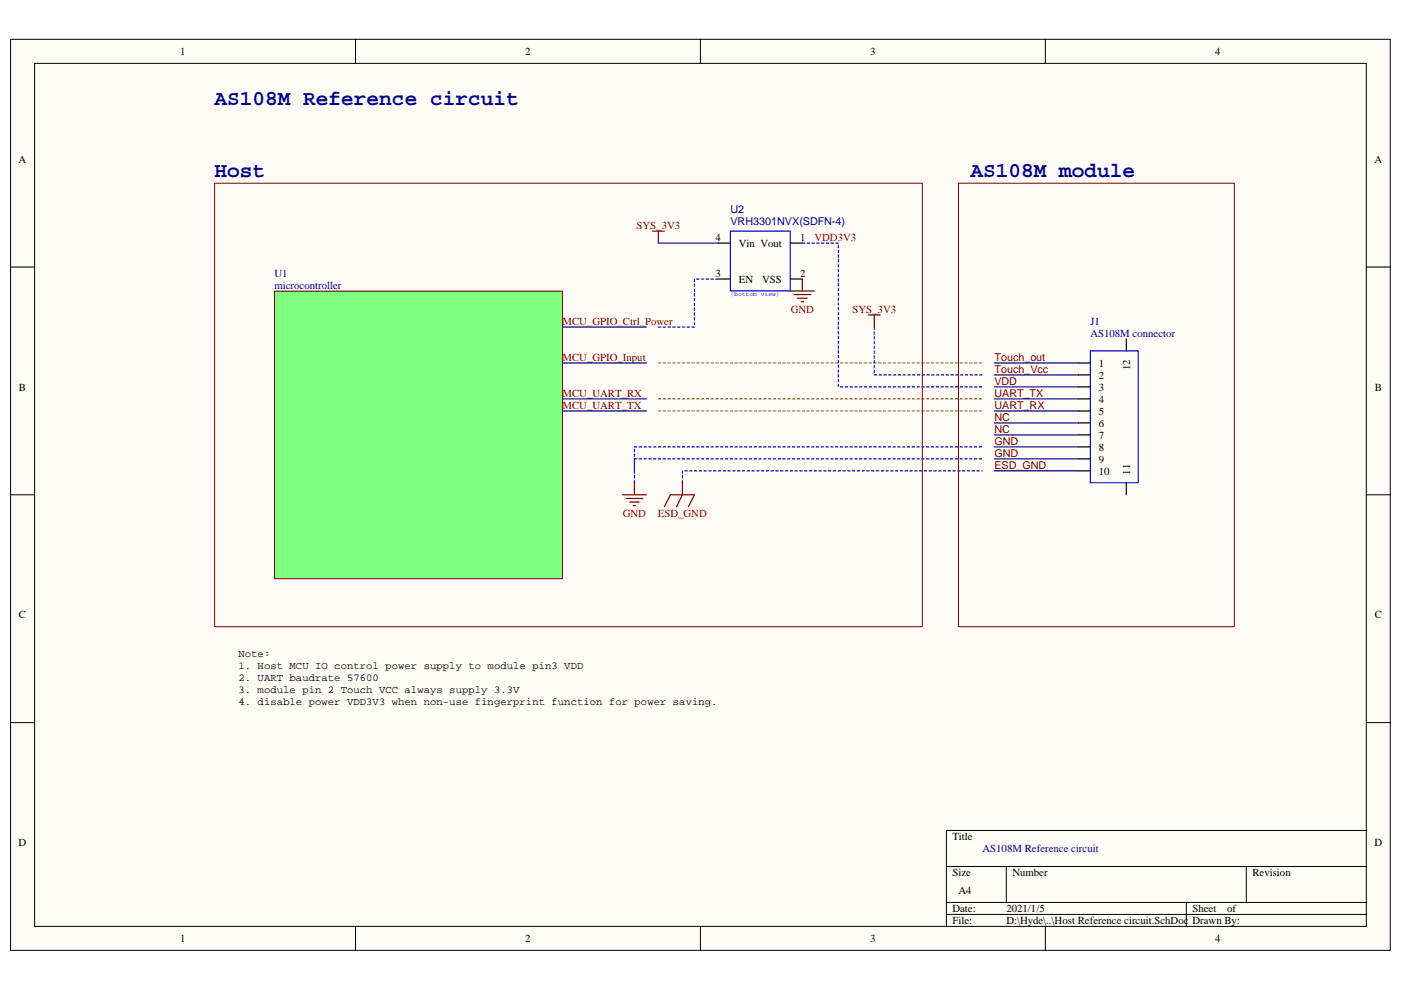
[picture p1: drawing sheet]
<svg xmlns="http://www.w3.org/2000/svg" width="297mm" height="210mm" viewBox="0 0 297 210" stroke-linecap="round" stroke-linejoin="round" font-family="sans-serif">
<defs><g id="words">
<g font-size="4.5" fill="#000080">
<text x="45.5" y="22.2">AS108M Reference circuit</text>
<text x="45.5" y="37.5">Host</text>
<text x="205.7" y="37.5">AS108M module</text>
</g>
<g font-size="2.3">
<text x="38.2" y="11.7">1</text>
<text x="111.4" y="11.7">2</text>
<text x="184.5" y="11.7">3</text>
<text x="257.6" y="11.7">4</text>
<text x="4" y="34.5">A</text>
<text x="291.4" y="34.5">A</text>
<text x="151.7" y="51.1">4</text>
<text x="156.7" y="52.3">Vin Vout</text>
<text x="169.6" y="51.1">1</text>
<text x="151.7" y="58.7">3</text>
<text x="156.7" y="60">EN</text>
<text x="161.6" y="60">VSS</text>
<text x="169.6" y="58.7">2</text>
<text x="233" y="77.8">1</text>
<text x="4" y="82.8">B</text>
<text x="233" y="80.3">2</text>
<text x="233" y="82.8">3</text>
<text x="239.6" y="78.5" transform="rotate(-90 239.6 78.5)">12</text>
<text x="291.5" y="82.8">B</text>
<text x="233" y="85.4">4</text>
<text x="233" y="87.9">5</text>
<text x="233" y="90.5">6</text>
<text x="233" y="93">7</text>
<text x="233" y="95.6">8</text>
<text x="233" y="98.1">9</text>
<text x="233" y="100.6">10</text>
<text x="239.6" y="100.6" transform="rotate(-90 239.6 100.6)">11</text>
<text x="4" y="131.2">C</text>
<text x="291.5" y="131.2">C</text>
<text x="4" y="179.5">D</text>
<text x="201.9" y="178.2">Title</text>
<text x="291.4" y="179.5">D</text>
<text x="201.9" y="185.8">Size</text>
<text x="214.6" y="185.8">Number</text>
<text x="265.5" y="185.8">Revision</text>
<text x="203.2" y="189.7">A4</text>
<text x="201.9" y="193.5">Date:</text>
<text x="201.9" y="196">File:</text>
<text x="213.4" y="193.5">2021/1/5</text>
<text x="213.4" y="196">D:\Hyde\..\Host Reference circuit.SchDoc Drawn By:</text>
<text x="252.8" y="193.5">Sheet</text>
<text x="260.2" y="193.5">of</text>
<text x="38.2" y="199.8">1</text>
<text x="111.4" y="199.8">2</text>
<text x="184.5" y="199.8">3</text>
<text x="257.6" y="199.8">4</text>
</g>
<g font-size="2.3" fill="#000080">
<text x="154.9" y="45.2">U2</text>
<text x="154.9" y="47.8">VRH3301NVX(SDFN-4)</text>
<text x="58.2" y="58.7">U1</text>
<text x="58.2" y="61.2">microcontroller</text>
<text x="231.2" y="68.9">J1</text>
<text x="231.2" y="71.4">AS108M connector</text>
<text x="208.3" y="180.7">AS108M Reference circuit</text>
</g>
<g font-size="2.3" fill="#800000">
<text x="135" y="48.5">SYS_3V3</text>
<text x="172.7" y="51.1">VDD3V3</text>
<text x="119.2" y="68.9">MCU_GPIO_Ctrl_Power</text>
<text x="167.6" y="66.3">GND</text>
<text x="180.7" y="66.3">SYS_3V3</text>
<text x="119.2" y="76.5">MCU_GPIO_Input</text>
<text x="210.8" y="76.5">Touch_out</text>
<text x="210.8" y="81.6">VDD</text>
<text x="210.8" y="79.1">Touch_Vcc</text>
<text x="119.2" y="84.1">MCU_UART_RX</text>
<text x="119.2" y="86.7">MCU_UART_TX</text>
<text x="210.8" y="84.1">UART_TX</text>
<text x="210.8" y="86.7">UART_RX</text>
<text x="210.8" y="89.2">NC</text>
<text x="210.8" y="91.8">NC</text>
<text x="210.8" y="94.3">GND</text>
<text x="210.8" y="96.9">GND</text>
<text x="210.8" y="99.4">ESD_GND</text>
<text x="132" y="109.6">GND</text>
<text x="139.5" y="109.6">ESD_GND</text>
</g>
<g font-size="2.2">
<text x="50.6" y="139.4">Note:</text>
<text x="50.6" y="141.9">1. Host MCU IO control power supply to module pin3 VDD</text>
<text x="50.6" y="144.5">2. UART baudrate 57600</text>
<text x="50.6" y="147">3. module pin 2 Touch VCC always supply 3.3V</text>
<text x="50.6" y="149.5">4. disable power VDD3V3 when non-use fingerprint function for power saving.</text>
</g>
<text font-size="1.4" fill="#00f" x="154.9" y="62.9">(bottom view)</text>
</g></defs>
<path d="M2.3 8.4h292.5v193.2h-292.5z" fill="#fffcf8"/>
<path d="M2.2 8.3h292.6v193.3h-292.6z" fill="none" stroke="#000" stroke-width=".21"/>
<path d="M7.4 13.5h282.3v183h-282.3z" fill="#fffcf8"/>
<g fill="none" stroke="#000" stroke-width=".21">
<path d="M7.3 13.4h282.4v183.1h-282.4zM75.4 8.3v5.1M148.5 8.3v5.1M221.6 8.3v5.1M2.2 56.6h5.1M289.7 56.6h5.1M2.2 104.9h5.1M289.7 104.9h5.1M2.2 153.3h5.1M289.7 153.3h5.1M289.7 176.1h-89v20.4M75.4 196.5v5.1"/>
<path d="M148.5 196.5v5.1M200.7 183.8h89M200.7 191.4h89M200.7 194h89M213.4 183.8v7.6M221.6 196.5v5.1M251.5 191.4v5.1M264.2 183.8v7.6"/>
</g>
<path d="M210.8 79.5h17.8M210.8 77h17.8M210.8 82.1h17.8M210.8 92.2h17.8M210.8 84.6h17.8M210.8 87.2h17.8M210.8 89.7h17.8M210.8 94.8h17.8M210.8 97.3h17.8M210.8 99.9h17.8" fill="none" stroke="#000080" stroke-width=".25"/>
<path d="M231.2 74.4h10.1v28h-10.1z" fill="none" stroke="#00f" stroke-width=".25"/>
<path d="M228.6 77h2.6M228.6 79.5h2.6M238.8 71.9v2.5M228.6 82.1h2.6M228.6 84.6h2.6M228.6 87.2h2.6M228.6 89.7h2.6M228.6 92.2h2.6M228.6 94.8h2.6M228.6 97.3h2.6M228.6 99.9h2.6M238.8 102.4v2.5" fill="none" stroke="#000" stroke-width=".25"/>
<path d="M140.9 107.5l1.2-2.6h5.1l-1.2 2.6M144.7 102.4v2.5l-1.3 2.6" fill="none" stroke="#800000" stroke-width=".25"/>
<path d="M58.2 61.8h61v60.9h-61z" fill="#80ff80"/>
<path d="M45.5 38.9h150.1v94h-150.1zM203.2 38.9h58.5v94h-58.5zM58.2 61.7h61v61h-61z" fill="none" stroke="#800000" stroke-width=".21"/>
<path d="M139.6 51.6h12.7M119.2 69.4h17.9M119.2 77h17.9M119.2 84.6h17.9M119.2 87.2h17.9" fill="none" stroke="#000080" stroke-width=".25"/>
<path d="M139.6 77h68.7M139.6 84.6h68.7M139.6 87.2h68.7" fill="none" stroke="#808000" stroke-width=".25" stroke-dasharray=".5 .5"/>
<path d="M154.9 49h12.7v12.7h-12.7z" fill="none" stroke="#00f" stroke-width=".25"/>
<path d="M152.3 51.6h2.6M152.3 59.2h2.6M167.6 51.6h2.5M167.6 59.2h2.5" fill="none" stroke="#000" stroke-width=".25"/>
<g fill="none" stroke="#800000" stroke-width=".25">
<path d="M138.3 49h2.6M139.6 49v2.6M170.1 59.2v2.5M167.6 61.7h5.1M168.3 62.5h3.6M169.1 63.2h2M169.9 64h.5M184.1 66.8h2.6M185.4 66.8v2.6M132 104.9h5.1M132.7 105.7h3.6M133.5 106.5h2"/>
<path d="M134.3 107.3h.5M134.5 102.4v2.5"/>
</g>
<path d="M170.1 51.6h7.7v30.5h30.5M139.6 69.4h7.6v-10.2h5.1M185.4 69.4v10.1h22.9M134.5 99.9v-5.1h73.8M134.5 102.4v-5.1h73.8M144.7 102.4v-2.5h63.6" fill="none" stroke="#00f" stroke-width=".25" stroke-dasharray=".5 .5"/>
<use href="#words"/>
</svg>
